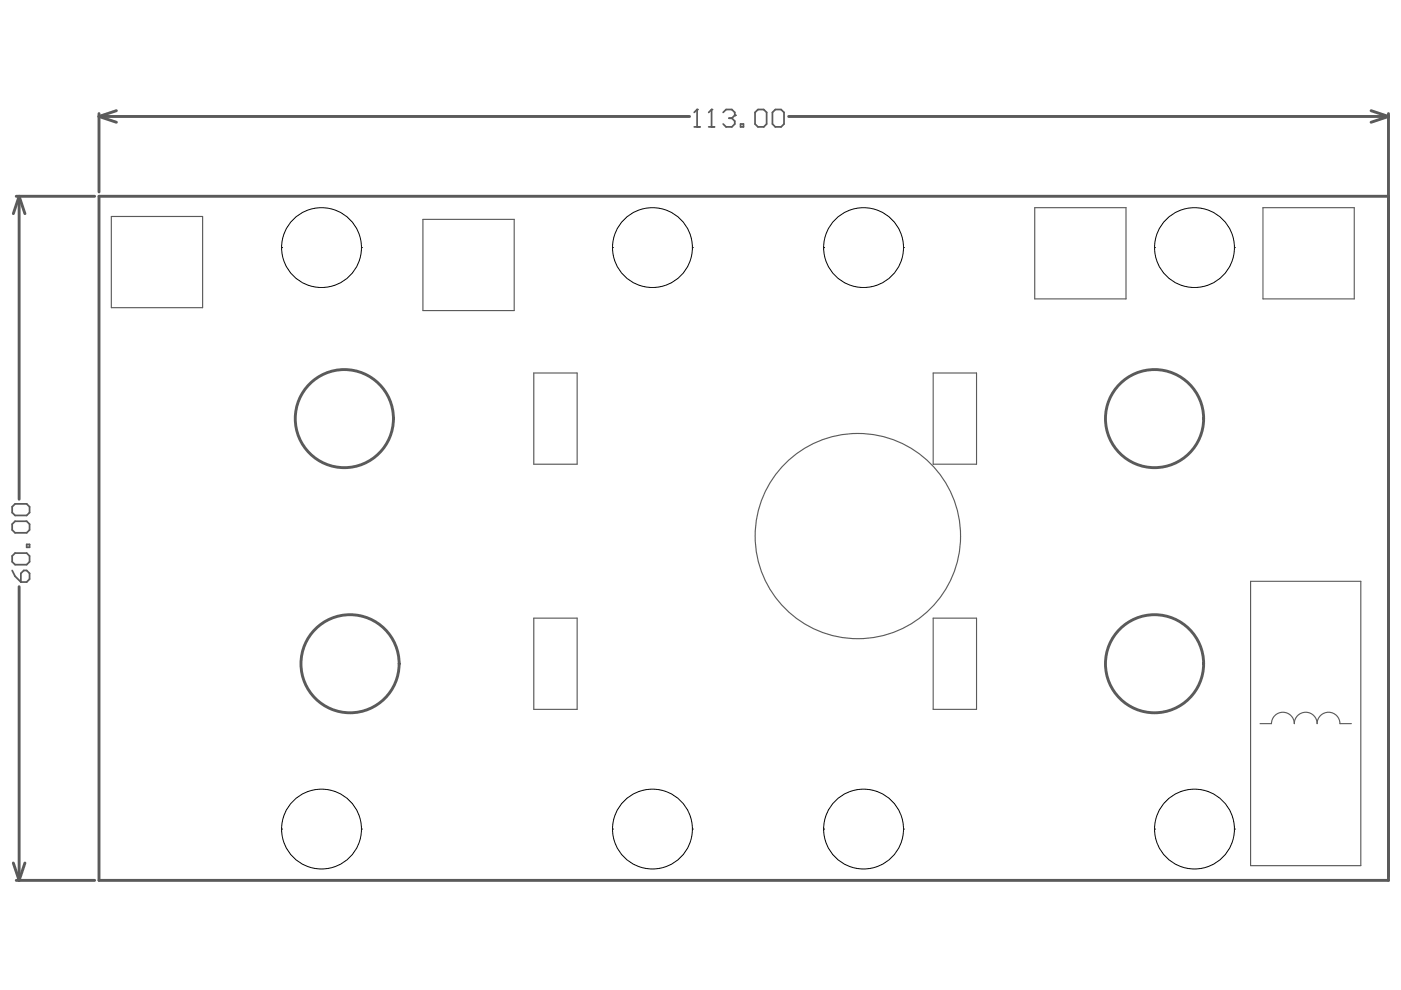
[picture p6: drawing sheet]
<svg xmlns="http://www.w3.org/2000/svg" width="297mm" height="210mm" viewBox="0 0 297 210" stroke-linecap="round" stroke-linejoin="round" font-family="sans-serif">
<g fill="none" stroke="#5a5a5a" stroke-width=".61">
<path d="M21 24.7l3.7 1.2M21 24.7h125.2M21 24.1v16.6M24.7 23.5l-3.7 1.2M167.2 24.7h127.2M290.7 23.5l3.7 1.2M294.4 24.7l-3.7 1.2M294.4 24.1v161.6M3.4 41.6h16.7M4.1 41.6l1.2 3.7M4.1 41.6l-1.3 3.7M4.1 41.6v64.3"/>
<path d="M4.1 124.4v62.3M2.8 183l1.3 3.7M3.4 186.7h16.7M5.3 183l-1.2 3.7"/>
</g>
<path d="M147.2 26.9h1.2M147.8 23.2v3.7M2.6 107.4l.6-.6h2.5l.6 .6v1.3l-.6 .6h-2.5l-.6-.6zM2.6 111.1l.6-.6h2.5l.6 .6v1.3l-.6 .6h-2.5l-.6-.6zM2.6 117.9l.6-.6h2.5l.6 .6v1.2l-.6 .6h-2.5l-.6-.6zM5.7 115.4h.6v.6h-.6zM2.6 121l.6 1.2 1.2 1.2M4.4 121.6l.6-.6h.7l.6 .6v1.2l-.6 .6h-1.3z" fill="none" stroke="#5a5a5a" stroke-width=".37"/>
<circle cx="147.8" cy="23.2" r=".18" fill="#5a5a5a"/>
<path d="M147.8 23.2l-.6 .6M150.3 26.9h1.2M150.9 23.2v3.7" fill="none" stroke="#5a5a5a" stroke-width=".37"/>
<circle cx="150.9" cy="23.2" r=".18" fill="#5a5a5a"/>
<path d="M150.9 23.2l-.6 .6M153.3 23.8l.6-.6h1.3l.6 .6v.7" fill="none" stroke="#5a5a5a" stroke-width=".37"/>
<circle cx="155.8" cy="24.5" r=".18" fill="#5a5a5a"/>
<path d="M154.6 25.1h.6M155.2 25.1l.6 .6v.6l-.6 .6h-1.3l-.6-.6M155.8 24.5l-.6 .6M157 26.3h.6v.6h-.6zM160.1 23.8l.6-.6h1.2l.6 .6v2.5l-.6 .6h-1.2l-.6-.6zM163.8 23.8l.6-.6h1.2l.6 .6v2.5l-.6 .6h-1.2l-.6-.6z" fill="none" stroke="#5a5a5a" stroke-width=".37"/>
<g fill="none" stroke="#5a5a5a" stroke-width=".24">
<path d="M23.6 45.9h19.4v19.3h-19.4zM89.7 46.5h19.3v19.4h-19.3zM219.4 44h19.3v19.4h-19.3zM267.8 44h19.3v19.4h-19.3zM113.2 79.1h9.2v19.3h-9.2zM197.9 79.1h9.1v19.3h-9.1zM113.2 131.1h9.2v19.3h-9.2zM197.9 131.1h9.1v19.3h-9.1zM265.1 123.3h23.4v60.2h-23.4zM267.2 153.4h2.4a2.42 2.42 0 0 1 2.4-2.4 2.42 2.42 0 0 1 2.4 2.4 2.42 2.42 0 0 1 2.4-2.4 2.42 2.42 0 0 1 2.5 2.4 2.42 2.42 0 0 1 2.4-2.4 2.42 2.42 0 0 1 2.4 2.4h2.4"/>
<circle cx="181.9" cy="113.7" r="21.8"/>
</g>
<g fill="none" stroke="#5a5a5a" stroke-width=".61">
<path d="M21 41.6h273.4v145.1h-273.4z"/>
<circle cx="73" cy="88.8" r="10.4"/>
<circle cx="244.8" cy="88.8" r="10.4"/>
<circle cx="74.2" cy="140.7" r="10.4"/>
<circle cx="244.8" cy="140.7" r="10.4"/>
</g>
<g fill="none" stroke="#000" stroke-width=".21">
<path d="M59.7 52.5h.1M59.7 52.5a8.5 8.5 0 0 0 8.5 8.5 8.5 8.5 0 0 0 8.4-8.5M59.7 52.5a8.5 8.5 0 0 1 8.5-8.5 8.5 8.5 0 0 1 8.4 8.5M76.6 52.5h.1M129.9 52.5h.1M129.9 52.5a8.5 8.5 0 0 0 8.4 8.5 8.5 8.5 0 0 0 8.5-8.5M129.9 52.5a8.5 8.5 0 0 1 8.4-8.5 8.5 8.5 0 0 1 8.5 8.5M146.8 52.5h.1M174.6 52.5h.1M174.6 52.5a8.5 8.5 0 0 0 8.5 8.5 8.5 8.5 0 0 0 8.5-8.5M174.6 52.5a8.5 8.5 0 0 1 8.5-8.5 8.5 8.5 0 0 1 8.5 8.5M191.6 52.5h.1"/>
<path d="M244.8 52.5h.1M244.8 52.5a8.5 8.5 0 0 0 8.5 8.5 8.5 8.5 0 0 0 8.4-8.5M244.8 52.5a8.5 8.5 0 0 1 8.5-8.5 8.5 8.5 0 0 1 8.4 8.5M261.7 52.5h.1M59.7 175.8h.1M59.7 175.8a8.5 8.5 0 0 0 8.5 8.4 8.5 8.5 0 0 0 8.4-8.4M59.7 175.8a8.5 8.5 0 0 1 8.5-8.5 8.5 8.5 0 0 1 8.4 8.5M76.6 175.8h.1M129.9 175.8h.1M129.9 175.8a8.5 8.5 0 0 0 8.4 8.4 8.5 8.5 0 0 0 8.5-8.4M129.9 175.8a8.5 8.5 0 0 1 8.4-8.5 8.5 8.5 0 0 1 8.5 8.5M146.8 175.8h.1"/>
<path d="M174.6 175.8h.1M174.6 175.8a8.5 8.5 0 0 0 8.5 8.4 8.5 8.5 0 0 0 8.5-8.4M174.6 175.8a8.5 8.5 0 0 1 8.5-8.5 8.5 8.5 0 0 1 8.5 8.5M191.6 175.8h.1M244.8 175.8h.1M244.8 175.8a8.5 8.5 0 0 0 8.5 8.4 8.5 8.5 0 0 0 8.4-8.4M244.8 175.8a8.5 8.5 0 0 1 8.5-8.5 8.5 8.5 0 0 1 8.4 8.5M261.7 175.8h.1"/>
</g>
</svg>
